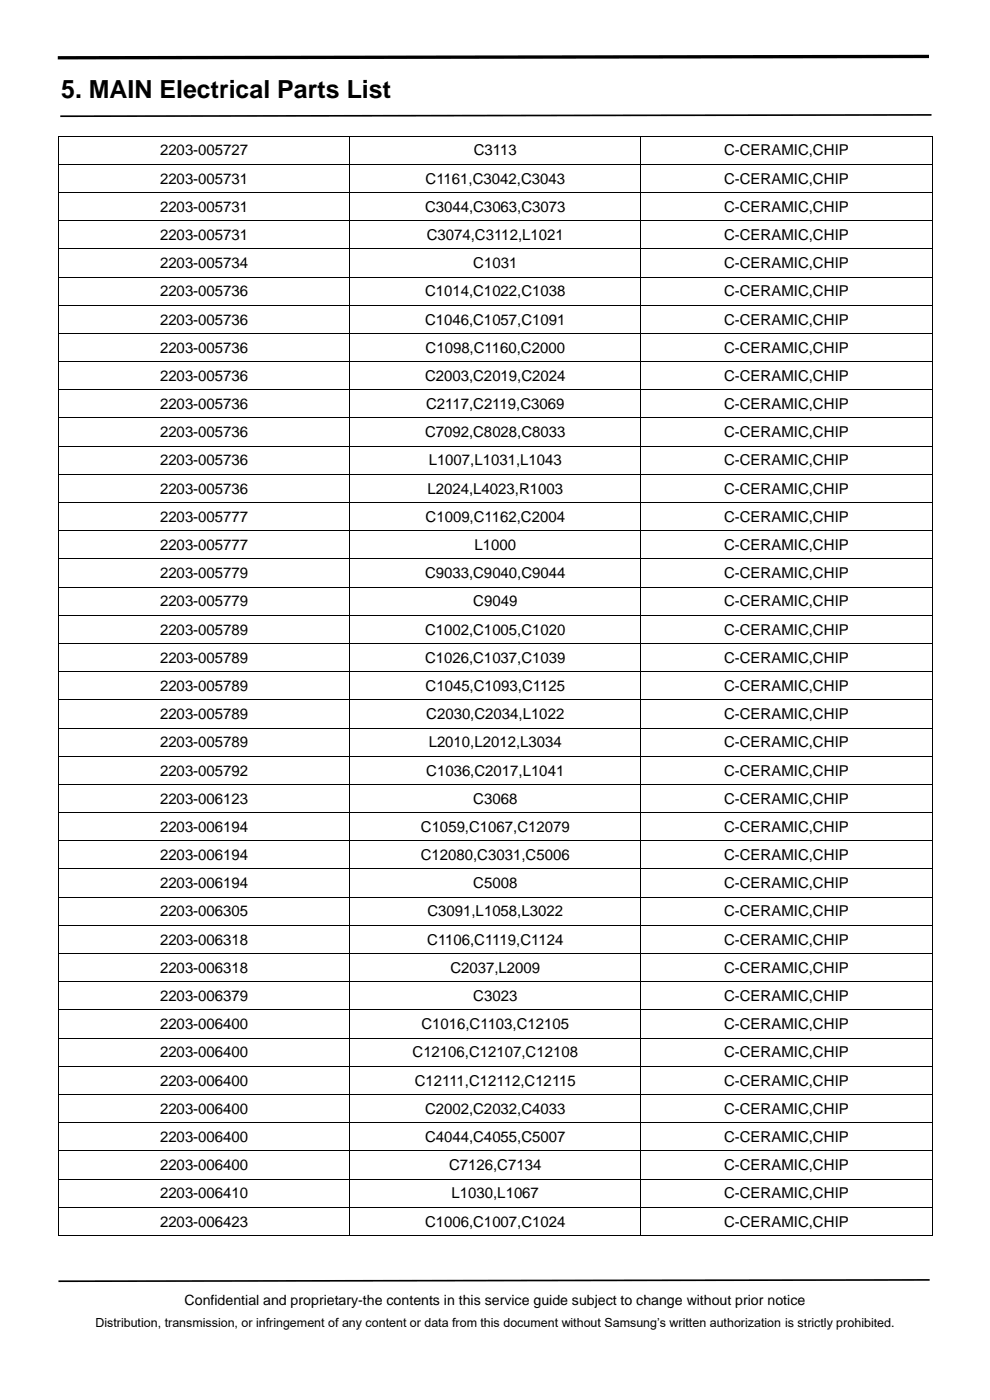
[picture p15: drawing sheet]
<svg xmlns="http://www.w3.org/2000/svg" width="210mm" height="297mm" viewBox="0 0 210 297" stroke-linecap="round" stroke-linejoin="round" font-family="sans-serif">
<defs><g id="words">
<text font-size="5.3" x="13" y="20.7">5. MAIN Electrical Parts List</text>
<g font-size="3.2">
<text x="34" y="33">2203-005727</text>
<text x="100.5" y="33">C3113</text>
<text x="153.6" y="33">C-CERAMIC,CHIP</text>
<text x="34" y="38.9">2203-005731</text>
<text x="90.3" y="38.9">C1161,C3042,C3043</text>
<text x="153.6" y="38.9">C-CERAMIC,CHIP</text>
<text x="34" y="44.9">2203-005731</text>
<text x="90.2" y="44.9">C3044,C3063,C3073</text>
<text x="153.6" y="44.9">C-CERAMIC,CHIP</text>
<text x="34" y="50.9">2203-005731</text>
<text x="90.5" y="50.9">C3074,C3112,L1021</text>
<text x="153.6" y="50.9">C-CERAMIC,CHIP</text>
<text x="34" y="56.9">2203-005734</text>
<text x="100.4" y="56.9">C1031</text>
<text x="153.6" y="56.9">C-CERAMIC,CHIP</text>
<text x="34" y="62.9">2203-005736</text>
<text x="90.2" y="62.9">C1014,C1022,C1038</text>
<text x="153.6" y="62.9">C-CERAMIC,CHIP</text>
<text x="34" y="68.9">2203-005736</text>
<text x="90.2" y="68.9">C1046,C1057,C1091</text>
<text x="153.6" y="68.9">C-CERAMIC,CHIP</text>
<text x="34" y="74.8">2203-005736</text>
<text x="90.3" y="74.8">C1098,C1160,C2000</text>
<text x="153.6" y="74.8">C-CERAMIC,CHIP</text>
<text x="34" y="80.8">2203-005736</text>
<text x="90.2" y="80.8">C2003,C2019,C2024</text>
<text x="153.6" y="80.8">C-CERAMIC,CHIP</text>
<text x="34" y="86.8">2203-005736</text>
<text x="90.4" y="86.8">C2117,C2119,C3069</text>
<text x="153.6" y="86.8">C-CERAMIC,CHIP</text>
<text x="34" y="92.8">2203-005736</text>
<text x="90.2" y="92.8">C7092,C8028,C8033</text>
<text x="153.6" y="92.8">C-CERAMIC,CHIP</text>
<text x="34" y="98.7">2203-005736</text>
<text x="90.9" y="98.7">L1007,L1031,L1043</text>
<text x="153.6" y="98.7">C-CERAMIC,CHIP</text>
<text x="34" y="104.7">2203-005736</text>
<text x="90.7" y="104.7">L2024,L4023,R1003</text>
<text x="153.6" y="104.7">C-CERAMIC,CHIP</text>
<text x="34" y="110.7">2203-005777</text>
<text x="90.3" y="110.7">C1009,C1162,C2004</text>
<text x="153.6" y="110.7">C-CERAMIC,CHIP</text>
<text x="34" y="116.7">2203-005777</text>
<text x="100.7" y="116.7">L1000</text>
<text x="153.6" y="116.7">C-CERAMIC,CHIP</text>
<text x="34" y="122.7">2203-005779</text>
<text x="90.2" y="122.7">C9033,C9040,C9044</text>
<text x="153.6" y="122.7">C-CERAMIC,CHIP</text>
<text x="34" y="128.7">2203-005779</text>
<text x="100.4" y="128.7">C9049</text>
<text x="153.6" y="128.7">C-CERAMIC,CHIP</text>
<text x="34" y="134.6">2203-005789</text>
<text x="90.2" y="134.6">C1002,C1005,C1020</text>
<text x="153.6" y="134.6">C-CERAMIC,CHIP</text>
<text x="34" y="140.6">2203-005789</text>
<text x="90.2" y="140.6">C1026,C1037,C1039</text>
<text x="153.6" y="140.6">C-CERAMIC,CHIP</text>
<text x="34" y="146.6">2203-005789</text>
<text x="90.3" y="146.6">C1045,C1093,C1125</text>
<text x="153.6" y="146.6">C-CERAMIC,CHIP</text>
<text x="34" y="152.6">2203-005789</text>
<text x="90.4" y="152.6">C2030,C2034,L1022</text>
<text x="153.6" y="152.6">C-CERAMIC,CHIP</text>
<text x="34" y="158.6">2203-005789</text>
<text x="90.9" y="158.6">L2010,L2012,L3034</text>
<text x="153.6" y="158.6">C-CERAMIC,CHIP</text>
<text x="34" y="164.5">2203-005792</text>
<text x="90.4" y="164.5">C1036,C2017,L1041</text>
<text x="153.6" y="164.5">C-CERAMIC,CHIP</text>
<text x="34" y="170.5">2203-006123</text>
<text x="100.4" y="170.5">C3068</text>
<text x="153.6" y="170.5">C-CERAMIC,CHIP</text>
<text x="34" y="176.5">2203-006194</text>
<text x="89.3" y="176.5">C1059,C1067,C12079</text>
<text x="153.6" y="176.5">C-CERAMIC,CHIP</text>
<text x="34" y="182.5">2203-006194</text>
<text x="89.3" y="182.5">C12080,C3031,C5006</text>
<text x="153.6" y="182.5">C-CERAMIC,CHIP</text>
<text x="34" y="188.5">2203-006194</text>
<text x="100.4" y="188.5">C5008</text>
<text x="153.6" y="188.5">C-CERAMIC,CHIP</text>
<text x="34" y="194.4">2203-006305</text>
<text x="90.7" y="194.4">C3091,L1058,L3022</text>
<text x="153.6" y="194.4">C-CERAMIC,CHIP</text>
<text x="34" y="200.4">2203-006318</text>
<text x="90.6" y="200.4">C1106,C1119,C1124</text>
<text x="153.6" y="200.4">C-CERAMIC,CHIP</text>
<text x="34" y="206.4">2203-006318</text>
<text x="95.5" y="206.4">C2037,L2009</text>
<text x="153.6" y="206.4">C-CERAMIC,CHIP</text>
<text x="34" y="212.4">2203-006379</text>
<text x="100.4" y="212.4">C3023</text>
<text x="153.6" y="212.4">C-CERAMIC,CHIP</text>
<text x="34" y="218.3">2203-006400</text>
<text x="89.4" y="218.3">C1016,C1103,C12105</text>
<text x="153.6" y="218.3">C-CERAMIC,CHIP</text>
<text x="34" y="224.3">2203-006400</text>
<text x="87.5" y="224.3">C12106,C12107,C12108</text>
<text x="153.6" y="224.3">C-CERAMIC,CHIP</text>
<text x="34" y="230.3">2203-006400</text>
<text x="88" y="230.3">C12111,C12112,C12115</text>
<text x="153.6" y="230.3">C-CERAMIC,CHIP</text>
<text x="34" y="236.3">2203-006400</text>
<text x="90.2" y="236.3">C2002,C2032,C4033</text>
<text x="153.6" y="236.3">C-CERAMIC,CHIP</text>
<text x="34" y="242.3">2203-006400</text>
<text x="90.2" y="242.3">C4044,C4055,C5007</text>
<text x="153.6" y="242.3">C-CERAMIC,CHIP</text>
<text x="34" y="248.3">2203-006400</text>
<text x="95.3" y="248.3">C7126,C7134</text>
<text x="153.6" y="248.3">C-CERAMIC,CHIP</text>
<text x="34" y="254.2">2203-006410</text>
<text x="95.8" y="254.2">L1030,L1067</text>
<text x="153.6" y="254.2">C-CERAMIC,CHIP</text>
<text x="34" y="260.2">2203-006423</text>
<text x="90.2" y="260.2">C1006,C1007,C1024</text>
<text x="153.6" y="260.2">C-CERAMIC,CHIP</text>
</g>
<text font-size="3" x="39.2" y="276.8">Confidential and proprietary-the contents in this service guide subject to change without prior notice</text>
<text font-size="2.6" x="20.2" y="281.4">Distribution, transmission, or infringement of any content or data from this document without Samsung’s written authorization is strictly prohibited.</text>
</g></defs>
<path d="M197.6 24.4l-184.8 .3M197.2 271.5l-184.8 .3" fill="none" stroke="#000" stroke-width=".35"/>
<path d="M197.1 12l-184.8 .3" fill="none" stroke="#000" stroke-width=".71" stroke-linecap="butt"/>
<g fill="#000">
<path d="M12.3 28.8h.2v.2h-.2z" fill-rule="evenodd"/>
<path d="M12.3 28.8h.2v.2h-.2z" fill-rule="evenodd"/>
<path d="M12.3 34.8h.2v.1h-.2z" fill-rule="evenodd"/>
<path d="M74.1 28.8h.2v.2h-.2z" fill-rule="evenodd"/>
<path d="M74.1 34.8h.2v.1h-.2z" fill-rule="evenodd"/>
<path d="M135.9 28.8h.2v.2h-.2z" fill-rule="evenodd"/>
<path d="M135.9 34.8h.2v.1h-.2z" fill-rule="evenodd"/>
<path d="M197.7 28.8h.1v.2h-.1z" fill-rule="evenodd"/>
<path d="M197.7 28.8h.1v.2h-.1z" fill-rule="evenodd"/>
<path d="M197.7 34.8h.1v.1h-.1z" fill-rule="evenodd"/>
<path d="M12.3 40.7h.2v.2h-.2z" fill-rule="evenodd"/>
<path d="M12.3 46.7h.2v.2h-.2z" fill-rule="evenodd"/>
<path d="M12.3 52.7h.2v.2h-.2z" fill-rule="evenodd"/>
<path d="M12.3 58.7h.2v.2h-.2z" fill-rule="evenodd"/>
<path d="M74.1 40.7h.2v.2h-.2z" fill-rule="evenodd"/>
<path d="M74.1 46.7h.2v.2h-.2z" fill-rule="evenodd"/>
<path d="M74.1 52.7h.2v.2h-.2z" fill-rule="evenodd"/>
<path d="M74.1 58.7h.2v.2h-.2z" fill-rule="evenodd"/>
<path d="M135.9 40.7h.2v.2h-.2z" fill-rule="evenodd"/>
<path d="M135.9 46.7h.2v.2h-.2z" fill-rule="evenodd"/>
<path d="M135.9 52.7h.2v.2h-.2z" fill-rule="evenodd"/>
<path d="M135.9 58.7h.2v.2h-.2z" fill-rule="evenodd"/>
<path d="M197.7 40.7h.1v.2h-.1z" fill-rule="evenodd"/>
<path d="M197.7 46.7h.1v.2h-.1z" fill-rule="evenodd"/>
<path d="M197.7 52.7h.1v.2h-.1z" fill-rule="evenodd"/>
<path d="M197.7 58.7h.1v.2h-.1z" fill-rule="evenodd"/>
<path d="M12.3 64.7h.2v.1h-.2z" fill-rule="evenodd"/>
<path d="M12.3 70.6h.2v.2h-.2z" fill-rule="evenodd"/>
<path d="M12.3 76.6h.2v.2h-.2z" fill-rule="evenodd"/>
<path d="M74.1 64.7h.2v.1h-.2z" fill-rule="evenodd"/>
<path d="M74.1 70.6h.2v.2h-.2z" fill-rule="evenodd"/>
<path d="M74.1 76.6h.2v.2h-.2z" fill-rule="evenodd"/>
<path d="M135.9 64.7h.2v.1h-.2z" fill-rule="evenodd"/>
<path d="M135.9 70.6h.2v.2h-.2z" fill-rule="evenodd"/>
<path d="M135.9 76.6h.2v.2h-.2z" fill-rule="evenodd"/>
<path d="M197.7 64.7h.1v.1h-.1z" fill-rule="evenodd"/>
<path d="M197.7 70.6h.1v.2h-.1z" fill-rule="evenodd"/>
<path d="M197.7 76.6h.1v.2h-.1z" fill-rule="evenodd"/>
<path d="M12.3 82.6h.2v.2h-.2z" fill-rule="evenodd"/>
<path d="M12.3 88.6h.2v.2h-.2z" fill-rule="evenodd"/>
<path d="M12.3 94.6h.2v.1h-.2z" fill-rule="evenodd"/>
<path d="M74.1 82.6h.2v.2h-.2z" fill-rule="evenodd"/>
<path d="M74.1 88.6h.2v.2h-.2z" fill-rule="evenodd"/>
<path d="M74.1 94.6h.2v.1h-.2z" fill-rule="evenodd"/>
<path d="M135.9 82.6h.2v.2h-.2z" fill-rule="evenodd"/>
<path d="M135.9 88.6h.2v.2h-.2z" fill-rule="evenodd"/>
<path d="M135.9 94.6h.2v.1h-.2z" fill-rule="evenodd"/>
<path d="M197.7 82.6h.1v.2h-.1z" fill-rule="evenodd"/>
<path d="M197.7 88.6h.1v.2h-.1z" fill-rule="evenodd"/>
<path d="M197.7 94.6h.1v.1h-.1z" fill-rule="evenodd"/>
<path d="M12.3 100.5h.2v.2h-.2z" fill-rule="evenodd"/>
<path d="M12.3 106.5h.2v.2h-.2z" fill-rule="evenodd"/>
<path d="M12.3 112.5h.2v.2h-.2z" fill-rule="evenodd"/>
<path d="M12.3 118.5h.2v.1h-.2z" fill-rule="evenodd"/>
<path d="M74.1 100.5h.2v.2h-.2z" fill-rule="evenodd"/>
<path d="M74.1 106.5h.2v.2h-.2z" fill-rule="evenodd"/>
<path d="M74.1 112.5h.2v.2h-.2z" fill-rule="evenodd"/>
<path d="M74.1 118.5h.2v.1h-.2z" fill-rule="evenodd"/>
<path d="M135.9 100.5h.2v.2h-.2z" fill-rule="evenodd"/>
<path d="M135.9 106.5h.2v.2h-.2z" fill-rule="evenodd"/>
<path d="M135.9 112.5h.2v.2h-.2z" fill-rule="evenodd"/>
<path d="M135.9 118.5h.2v.1h-.2z" fill-rule="evenodd"/>
<path d="M197.7 100.5h.1v.2h-.1z" fill-rule="evenodd"/>
<path d="M197.7 106.5h.1v.2h-.1z" fill-rule="evenodd"/>
<path d="M197.7 112.5h.1v.2h-.1z" fill-rule="evenodd"/>
<path d="M197.7 118.5h.1v.1h-.1z" fill-rule="evenodd"/>
<path d="M12.3 124.5h.2v.1h-.2z" fill-rule="evenodd"/>
<path d="M12.3 130.4h.2v.2h-.2z" fill-rule="evenodd"/>
<path d="M12.3 136.4h.2v.2h-.2z" fill-rule="evenodd"/>
<path d="M74.1 124.5h.2v.1h-.2z" fill-rule="evenodd"/>
<path d="M74.1 130.4h.2v.2h-.2z" fill-rule="evenodd"/>
<path d="M74.1 136.4h.2v.2h-.2z" fill-rule="evenodd"/>
<path d="M135.9 124.5h.2v.1h-.2z" fill-rule="evenodd"/>
<path d="M135.9 130.4h.2v.2h-.2z" fill-rule="evenodd"/>
<path d="M135.9 136.4h.2v.2h-.2z" fill-rule="evenodd"/>
<path d="M197.7 124.5h.1v.1h-.1z" fill-rule="evenodd"/>
<path d="M197.7 130.4h.1v.2h-.1z" fill-rule="evenodd"/>
<path d="M197.7 136.4h.1v.2h-.1z" fill-rule="evenodd"/>
<path d="M12.3 142.4h.2v.2h-.2z" fill-rule="evenodd"/>
<path d="M12.3 148.4h.2v.2h-.2z" fill-rule="evenodd"/>
<path d="M12.3 154.4h.2v.1h-.2z" fill-rule="evenodd"/>
<path d="M74.1 142.4h.2v.2h-.2z" fill-rule="evenodd"/>
<path d="M74.1 148.4h.2v.2h-.2z" fill-rule="evenodd"/>
<path d="M74.1 154.4h.2v.1h-.2z" fill-rule="evenodd"/>
<path d="M135.9 142.4h.2v.2h-.2z" fill-rule="evenodd"/>
<path d="M135.9 148.4h.2v.2h-.2z" fill-rule="evenodd"/>
<path d="M135.9 154.4h.2v.1h-.2z" fill-rule="evenodd"/>
<path d="M197.7 142.4h.1v.2h-.1z" fill-rule="evenodd"/>
<path d="M197.7 148.4h.1v.2h-.1z" fill-rule="evenodd"/>
<path d="M197.7 154.4h.1v.1h-.1z" fill-rule="evenodd"/>
<path d="M12.3 160.4h.2v.1h-.2z" fill-rule="evenodd"/>
<path d="M12.3 166.3h.2v.2h-.2z" fill-rule="evenodd"/>
<path d="M12.3 172.3h.2v.2h-.2z" fill-rule="evenodd"/>
<path d="M12.3 178.3h.2v.1h-.2z" fill-rule="evenodd"/>
<path d="M74.1 160.4h.2v.1h-.2z" fill-rule="evenodd"/>
<path d="M74.1 166.3h.2v.2h-.2z" fill-rule="evenodd"/>
<path d="M74.1 172.3h.2v.2h-.2z" fill-rule="evenodd"/>
<path d="M74.1 178.3h.2v.1h-.2z" fill-rule="evenodd"/>
<path d="M135.9 160.4h.2v.1h-.2z" fill-rule="evenodd"/>
<path d="M135.9 166.3h.2v.2h-.2z" fill-rule="evenodd"/>
<path d="M135.9 172.3h.2v.2h-.2z" fill-rule="evenodd"/>
<path d="M135.9 178.3h.2v.1h-.2z" fill-rule="evenodd"/>
<path d="M197.7 160.4h.1v.1h-.1z" fill-rule="evenodd"/>
<path d="M197.7 166.3h.1v.2h-.1z" fill-rule="evenodd"/>
<path d="M197.7 172.3h.1v.2h-.1z" fill-rule="evenodd"/>
<path d="M197.7 178.3h.1v.1h-.1z" fill-rule="evenodd"/>
<path d="M12.3 184.3h.2v.1h-.2z" fill-rule="evenodd"/>
<path d="M12.3 190.2h.2v.2h-.2z" fill-rule="evenodd"/>
<path d="M12.3 196.2h.2v.2h-.2z" fill-rule="evenodd"/>
<path d="M74.1 184.3h.2v.1h-.2z" fill-rule="evenodd"/>
<path d="M74.1 190.2h.2v.2h-.2z" fill-rule="evenodd"/>
<path d="M74.1 196.2h.2v.2h-.2z" fill-rule="evenodd"/>
<path d="M135.9 184.3h.2v.1h-.2z" fill-rule="evenodd"/>
<path d="M135.9 190.2h.2v.2h-.2z" fill-rule="evenodd"/>
<path d="M135.9 196.2h.2v.2h-.2z" fill-rule="evenodd"/>
<path d="M197.7 184.3h.1v.1h-.1z" fill-rule="evenodd"/>
<path d="M197.7 190.2h.1v.2h-.1z" fill-rule="evenodd"/>
<path d="M197.7 196.2h.1v.2h-.1z" fill-rule="evenodd"/>
<path d="M12.3 202.2h.2v.2h-.2z" fill-rule="evenodd"/>
<path d="M12.3 208.2h.2v.2h-.2z" fill-rule="evenodd"/>
<path d="M12.3 214.2h.2v.1h-.2z" fill-rule="evenodd"/>
<path d="M74.1 202.2h.2v.2h-.2z" fill-rule="evenodd"/>
<path d="M74.1 208.2h.2v.2h-.2z" fill-rule="evenodd"/>
<path d="M74.1 214.2h.2v.1h-.2z" fill-rule="evenodd"/>
<path d="M135.9 202.2h.2v.2h-.2z" fill-rule="evenodd"/>
<path d="M135.9 208.2h.2v.2h-.2z" fill-rule="evenodd"/>
<path d="M135.9 214.2h.2v.1h-.2z" fill-rule="evenodd"/>
<path d="M197.7 202.2h.1v.2h-.1z" fill-rule="evenodd"/>
<path d="M197.7 208.2h.1v.2h-.1z" fill-rule="evenodd"/>
<path d="M197.7 214.2h.1v.1h-.1z" fill-rule="evenodd"/>
<path d="M12.3 220.1h.2v.2h-.2z" fill-rule="evenodd"/>
<path d="M12.3 226.1h.2v.2h-.2z" fill-rule="evenodd"/>
<path d="M12.3 232.1h.2v.2h-.2z" fill-rule="evenodd"/>
<path d="M12.3 238.1h.2v.1h-.2z" fill-rule="evenodd"/>
<path d="M74.1 220.1h.2v.2h-.2z" fill-rule="evenodd"/>
<path d="M74.1 226.1h.2v.2h-.2z" fill-rule="evenodd"/>
<path d="M74.1 232.1h.2v.2h-.2z" fill-rule="evenodd"/>
<path d="M74.1 238.1h.2v.1h-.2z" fill-rule="evenodd"/>
<path d="M135.9 220.1h.2v.2h-.2z" fill-rule="evenodd"/>
<path d="M135.9 226.1h.2v.2h-.2z" fill-rule="evenodd"/>
<path d="M135.9 232.1h.2v.2h-.2z" fill-rule="evenodd"/>
<path d="M135.9 238.1h.2v.1h-.2z" fill-rule="evenodd"/>
<path d="M197.7 220.1h.1v.2h-.1z" fill-rule="evenodd"/>
<path d="M197.7 226.1h.1v.2h-.1z" fill-rule="evenodd"/>
<path d="M197.7 232.1h.1v.2h-.1z" fill-rule="evenodd"/>
<path d="M197.7 238.1h.1v.1h-.1z" fill-rule="evenodd"/>
<path d="M12.3 244.1h.2v.1h-.2z" fill-rule="evenodd"/>
<path d="M12.3 250h.2v.2h-.2z" fill-rule="evenodd"/>
<path d="M12.3 256h.2v.2h-.2z" fill-rule="evenodd"/>
<path d="M74.1 244.1h.2v.1h-.2z" fill-rule="evenodd"/>
<path d="M74.1 250h.2v.2h-.2z" fill-rule="evenodd"/>
<path d="M74.1 256h.2v.2h-.2z" fill-rule="evenodd"/>
<path d="M135.9 244.1h.2v.1h-.2z" fill-rule="evenodd"/>
<path d="M135.9 250h.2v.2h-.2z" fill-rule="evenodd"/>
<path d="M135.9 256h.2v.2h-.2z" fill-rule="evenodd"/>
<path d="M197.7 244.1h.1v.1h-.1z" fill-rule="evenodd"/>
<path d="M197.7 250h.1v.2h-.1z" fill-rule="evenodd"/>
<path d="M197.7 256h.1v.2h-.1z" fill-rule="evenodd"/>
<path d="M12.3 262h.2v.2h-.2z" fill-rule="evenodd"/>
<path d="M12.3 262h.2v.2h-.2z" fill-rule="evenodd"/>
<path d="M74.1 262h.2v.2h-.2z" fill-rule="evenodd"/>
<path d="M135.9 262h.2v.2h-.2z" fill-rule="evenodd"/>
<path d="M197.7 262h.1v.2h-.1z" fill-rule="evenodd"/>
<path d="M197.7 262h.1v.2h-.1z" fill-rule="evenodd"/>
</g>
<g fill="none" stroke="#000" stroke-width=".21">
<path d="M12.4 29v5.8M12.4 34.9v5.8M12.5 28.9h61.6M12.5 34.8h61.6M74.2 29v5.8M74.2 34.9v5.8M74.3 28.9h61.6M74.3 34.8h61.6M136 29v5.8M136 34.9v5.8M136.1 28.9h61.6M136.1 34.8h61.6"/>
<path d="M197.7 29v5.8M197.7 34.9v5.8M12.4 40.9v5.8M12.4 46.9v5.8M12.4 52.9v5.8M12.4 58.9v5.8M12.5 40.8h61.6M12.5 46.8h61.6M12.5 52.8h61.6M12.5 58.8h61.6M74.2 40.9v5.8M74.2 46.9v5.8"/>
<path d="M74.2 52.9v5.8M74.2 58.9v5.8M74.3 40.8h61.6M74.3 46.8h61.6M74.3 52.8h61.6M74.3 58.8h61.6M136 40.9v5.8M136 46.9v5.8M136 52.9v5.8M136 58.9v5.8M136.1 40.8h61.6M136.1 46.8h61.6"/>
<path d="M136.1 52.8h61.6M136.1 58.8h61.6M197.7 40.9v5.8M197.7 46.9v5.8M197.7 52.9v5.8M197.7 58.9v5.8M12.4 64.8v5.8M12.4 70.8v5.8M12.4 76.8v5.8M12.5 64.8h61.6M12.5 70.7h61.6M12.5 76.7h61.6"/>
<path d="M74.2 64.8v5.8M74.2 70.8v5.8M74.2 76.8v5.8M74.3 64.8h61.6M74.3 70.7h61.6M74.3 76.7h61.6M136 64.8v5.8M136 70.8v5.8M136 76.8v5.8M136.1 64.8h61.6M136.1 70.7h61.6M136.1 76.7h61.6"/>
<path d="M197.7 64.8v5.8M197.7 70.8v5.8M197.7 76.8v5.8M12.4 82.8v5.8M12.4 88.8v5.8M12.4 94.7v5.8M12.5 82.7h61.6M12.5 88.7h61.6M12.5 94.6h61.6M74.2 82.8v5.8M74.2 88.8v5.8M74.2 94.7v5.8"/>
<path d="M74.3 82.7h61.6M74.3 88.7h61.6M74.3 94.6h61.6M136 82.8v5.8M136 88.8v5.8M136 94.7v5.8M136.1 82.7h61.6M136.1 88.7h61.6M136.1 94.6h61.6M197.7 82.8v5.8M197.7 88.8v5.8M197.7 94.7v5.8"/>
<path d="M12.4 100.7v5.8M12.4 106.7v5.8M12.4 112.7v5.8M12.4 118.6v5.9M12.5 100.6h61.6M12.5 106.6h61.6M12.5 112.6h61.6M12.5 118.6h61.6M74.2 100.7v5.8M74.2 106.7v5.8M74.2 112.7v5.8M74.2 118.6v5.9"/>
<path d="M74.3 100.6h61.6M74.3 106.6h61.6M74.3 112.6h61.6M74.3 118.6h61.6M136 100.7v5.8M136 106.7v5.8M136 112.7v5.8M136 118.6v5.9M136.1 100.6h61.6M136.1 106.6h61.6M136.1 112.6h61.6M136.1 118.6h61.6"/>
<path d="M197.7 100.7v5.8M197.7 106.7v5.8M197.7 112.7v5.8M197.7 118.6v5.9M12.4 124.6v5.8M12.4 130.6v5.8M12.4 136.6v5.8M12.5 124.6h61.6M12.5 130.5h61.6M12.5 136.5h61.6M74.2 124.6v5.8M74.2 130.6v5.8"/>
<path d="M74.2 136.6v5.8M74.3 124.6h61.6M74.3 130.5h61.6M74.3 136.5h61.6M136 124.6v5.8M136 130.6v5.8M136 136.6v5.8M136.1 124.6h61.6M136.1 130.5h61.6M136.1 136.5h61.6M197.7 124.6v5.8M197.7 130.6v5.8"/>
<path d="M197.7 136.6v5.8M12.4 142.6v5.8M12.4 148.6v5.8M12.4 154.5v5.9M12.5 142.5h61.6M12.5 148.5h61.6M12.5 154.4h61.6M74.2 142.6v5.8M74.2 148.6v5.8M74.2 154.5v5.9M74.3 142.5h61.6M74.3 148.5h61.6"/>
<path d="M74.3 154.4h61.6M136 142.6v5.8M136 148.6v5.8M136 154.5v5.9M136.1 142.5h61.6M136.1 148.5h61.6M136.1 154.4h61.6M197.7 142.6v5.8M197.7 148.6v5.8M197.7 154.5v5.9M12.4 160.5v5.8M12.4 166.5v5.8"/>
<path d="M12.4 172.5v5.8M12.4 178.4v5.9M12.5 160.4h61.6M12.5 166.4h61.6M12.5 172.4h61.6M12.5 178.4h61.6M74.2 160.5v5.8M74.2 166.5v5.8M74.2 172.5v5.8M74.2 178.4v5.9M74.3 160.4h61.6M74.3 166.4h61.6"/>
<path d="M74.3 172.4h61.6M74.3 178.4h61.6M136 160.5v5.8M136 166.5v5.8M136 172.5v5.8M136 178.4v5.9M136.1 160.4h61.6M136.1 166.4h61.6M136.1 172.4h61.6M136.1 178.4h61.6M197.7 160.5v5.8M197.7 166.5v5.8"/>
<path d="M197.7 172.5v5.8M197.7 178.4v5.9M12.4 184.4v5.8M12.4 190.4v5.8M12.4 196.4v5.8M12.5 184.4h61.6M12.5 190.3h61.6M12.5 196.3h61.6M74.2 184.4v5.8M74.2 190.4v5.8M74.2 196.4v5.8M74.3 184.4h61.6"/>
<path d="M74.3 190.3h61.6M74.3 196.3h61.6M136 184.4v5.8M136 190.4v5.8M136 196.4v5.8M136.1 184.4h61.6M136.1 190.3h61.6M136.1 196.3h61.6M197.7 184.4v5.8M197.7 190.4v5.8M197.7 196.4v5.8M12.4 202.4v5.8"/>
<path d="M12.4 208.4v5.8M12.4 214.3v5.8M12.5 202.3h61.6M12.5 208.3h61.6M12.5 214.2h61.6M74.2 202.4v5.8M74.2 208.4v5.8M74.2 214.3v5.8M74.3 202.3h61.6M74.3 208.3h61.6M74.3 214.2h61.6M136 202.4v5.8"/>
<path d="M136 208.4v5.8M136 214.3v5.8M136.1 202.3h61.6M136.1 208.3h61.6M136.1 214.2h61.6M197.7 202.4v5.8M197.7 208.4v5.8M197.7 214.3v5.8M12.4 220.3v5.8M12.4 226.3v5.8M12.4 232.3v5.8M12.4 238.2v5.9"/>
<path d="M12.5 220.2h61.6M12.5 226.2h61.6M12.5 232.2h61.6M12.5 238.2h61.6M74.2 220.3v5.8M74.2 226.3v5.8M74.2 232.3v5.8M74.2 238.2v5.9M74.3 220.2h61.6M74.3 226.2h61.6M74.3 232.2h61.6M74.3 238.2h61.6"/>
<path d="M136 220.3v5.8M136 226.3v5.8M136 232.3v5.8M136 238.2v5.9M136.1 220.2h61.6M136.1 226.2h61.6M136.1 232.2h61.6M136.1 238.2h61.6M197.7 220.3v5.8M197.7 226.3v5.8M197.7 232.3v5.8M197.7 238.2v5.9"/>
<path d="M12.4 244.2v5.8M12.4 250.2v5.8M12.4 256.2v5.8M12.5 244.2h61.6M12.5 250.1h61.6M12.5 256.1h61.6M74.2 244.2v5.8M74.2 250.2v5.8M74.2 256.2v5.8M74.3 244.2h61.6M74.3 250.1h61.6M74.3 256.1h61.6"/>
<path d="M136 244.2v5.8M136 250.2v5.8M136 256.2v5.8M136.1 244.2h61.6M136.1 250.1h61.6M136.1 256.1h61.6M197.7 244.2v5.8M197.7 250.2v5.8M197.7 256.2v5.8M12.5 262.1h61.6M74.3 262.1h61.6M136.1 262.1h61.6"/>
</g>
<use href="#words"/>
</svg>
